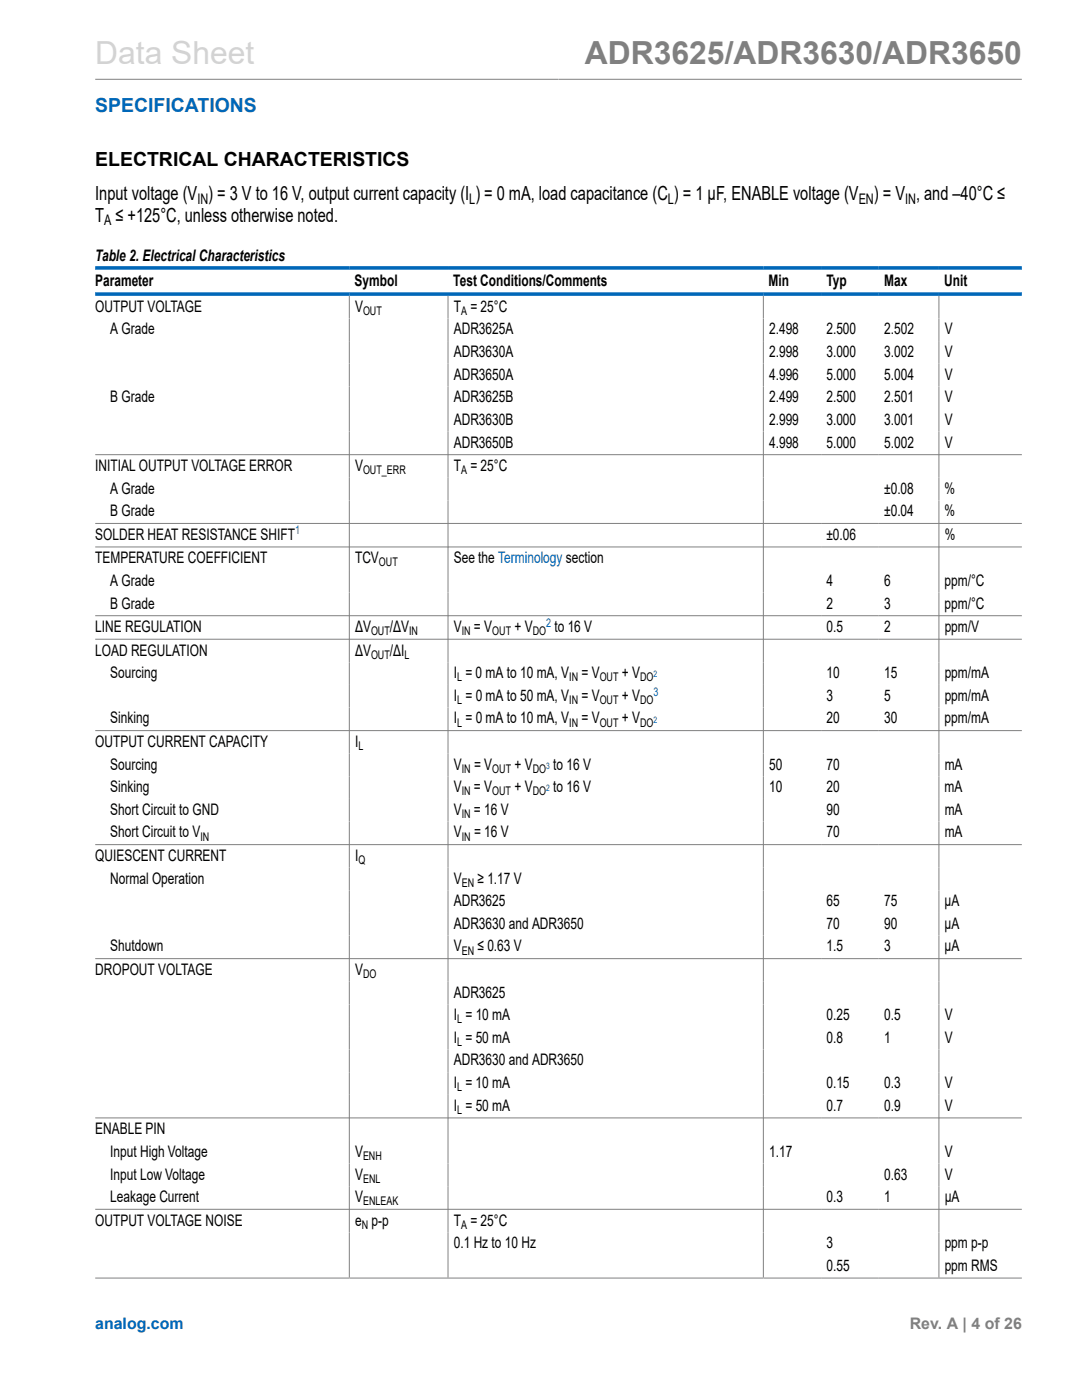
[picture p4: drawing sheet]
<svg xmlns="http://www.w3.org/2000/svg" width="216mm" height="279mm" viewBox="0 0 216 279" stroke-linecap="round" stroke-linejoin="round" font-family="sans-serif">
<defs><g id="words">
<text font-size="6.3" fill="#d3d3d3" x="19" y="12.7">Data Sheet</text>
<text font-size="6.3" fill="#808080" x="116.7" y="12.7">ADR3625/ADR3630/ADR3650</text>
<text font-size="3.9" fill="#0067b8" x="19" y="22.3">SPECIFICATIONS</text>
<g font-size="3.9">
<text x="19" y="33.2">ELECTRICAL CHARACTERISTICS</text>
<text x="19" y="40">Input voltage (V ) = 3 V to 16 V, output current capacity (I ) = 0 mA, load capacitance (C ) = 1 μF, ENABLE voltage (V</text>
<text x="174.4" y="40">) = V , and –40°C ≤</text>
<text x="19" y="44.2">T ≤ +125°C, unless otherwise noted.</text>
</g>
<g font-size="3.2">
<text x="19" y="52.1">Table 2. Electrical Characteristics</text>
<text x="19" y="57">Parameter</text>
<text x="70.8" y="57">Symbol</text>
<text x="90.5" y="57">Test Conditions/Comments</text>
<text x="153.4" y="57">Min</text>
<text x="164.9" y="57">Typ</text>
<text x="176.4" y="57">Max</text>
<text x="188.4" y="57">Unit</text>
<text x="19" y="62.2">OUTPUT VOLTAGE</text>
<text x="70.8" y="62.2">V</text>
<text x="90.5" y="62.2">T = 25°C</text>
<text x="22" y="66.7">A Grade</text>
<text x="90.5" y="66.7">ADR3625A</text>
<text x="90.5" y="71.2">ADR3630A</text>
<text x="153.5" y="66.7">2.498</text>
<text x="153.5" y="71.2">2.998</text>
<text x="164.9" y="66.7">2.500</text>
<text x="164.9" y="71.2">3.000</text>
<text x="176.4" y="66.7">2.502</text>
<text x="176.4" y="71.2">3.002</text>
<text x="188.5" y="66.7">V</text>
<text x="188.5" y="71.2">V</text>
<text x="90.5" y="75.8">ADR3650A</text>
<text x="153.5" y="75.8">4.996</text>
<text x="164.9" y="75.8">5.000</text>
<text x="176.4" y="75.8">5.004</text>
<text x="188.5" y="75.8">V</text>
<text x="22" y="80.3">B Grade</text>
<text x="90.5" y="80.3">ADR3625B</text>
<text x="153.5" y="80.3">2.499</text>
<text x="164.9" y="80.3">2.500</text>
<text x="176.4" y="80.3">2.501</text>
<text x="188.5" y="80.3">V</text>
<text x="90.5" y="84.8">ADR3630B</text>
<text x="90.5" y="89.3">ADR3650B</text>
<text x="153.5" y="84.8">2.999</text>
<text x="153.5" y="89.3">4.998</text>
<text x="164.9" y="84.8">3.000</text>
<text x="164.9" y="89.3">5.000</text>
<text x="176.4" y="84.8">3.001</text>
<text x="176.4" y="89.3">5.002</text>
<text x="188.5" y="84.8">V</text>
<text x="188.5" y="89.3">V</text>
<text x="19" y="94">INITIAL OUTPUT VOLTAGE ERROR</text>
<text x="70.9" y="94">V</text>
<text x="90.5" y="94">T = 25°C</text>
<text x="22" y="98.5">A Grade</text>
<text x="176.4" y="98.5">±0.08</text>
<text x="188.5" y="98.5">%</text>
<text x="19" y="107.7">SOLDER HEAT RESISTANCE SHIFT</text>
<text x="22" y="103">B Grade</text>
<text x="164.9" y="107.7">±0.06</text>
<text x="176.4" y="103">±0.04</text>
<text x="188.5" y="103">%</text>
<text x="188.5" y="107.7">%</text>
<text x="19" y="112.4">TEMPERATURE COEFFICIENT</text>
<text x="70.8" y="112.4">TCV</text>
<text x="90.5" y="112.4">See the Terminology section</text>
<text x="22" y="116.9">A Grade</text>
<text x="164.9" y="116.9">4</text>
<text x="176.4" y="116.9">6</text>
<text x="188.5" y="116.9">ppm/°C</text>
<text x="22" y="121.4">B Grade</text>
<text x="164.9" y="121.4">2</text>
<text x="176.4" y="121.4">3</text>
<text x="188.5" y="121.4">ppm/°C</text>
<text x="19" y="126.1">LINE REGULATION</text>
<text x="19" y="130.8">LOAD REGULATION</text>
<text x="70.8" y="126.1">ΔV</text>
<text x="70.9" y="130.8">ΔV</text>
<text x="77.8" y="130.8">/ΔI</text>
<text x="77.8" y="126.1">/ΔV</text>
<text x="90.5" y="126.1">V</text>
<text x="94.6" y="126.1">= V</text>
<text x="102.7" y="126.1">+ V</text>
<text x="110.6" y="126.1">to 16 V</text>
<text x="164.9" y="126.1">0.5</text>
<text x="176.4" y="126.1">2</text>
<text x="188.5" y="126.1">ppm/V</text>
<text x="22" y="135.3">Sourcing</text>
<text x="90.5" y="135.3">I = 0 mA to 10 mA, V</text>
<text x="116" y="135.3">= V</text>
<text x="124.1" y="135.3">+ V</text>
<text x="164.9" y="135.3">10</text>
<text x="176.4" y="135.3">15</text>
<text x="188.5" y="135.3">ppm/mA</text>
<text x="90.5" y="139.9">I = 0 mA to 50 mA, V</text>
<text x="116" y="139.9">= V</text>
<text x="124.1" y="139.9">+ V</text>
<text x="164.9" y="139.9">3</text>
<text x="176.4" y="139.9">5</text>
<text x="188.5" y="139.9">ppm/mA</text>
<text x="19" y="149.1">OUTPUT CURRENT CAPACITY</text>
<text x="22" y="144.4">Sinking</text>
<text x="70.8" y="149.1">I</text>
<text x="90.5" y="144.4">I = 0 mA to 10 mA, V</text>
<text x="116" y="144.4">= V</text>
<text x="124.1" y="144.4">+ V</text>
<text x="164.9" y="144.4">20</text>
<text x="176.4" y="144.4">30</text>
<text x="188.5" y="144.4">ppm/mA</text>
<text x="22" y="153.6">Sourcing</text>
<text x="90.5" y="153.6">V</text>
<text x="94.6" y="153.6">= V</text>
<text x="102.7" y="153.6">+ V</text>
<text x="110.4" y="153.6">to 16 V</text>
<text x="153.5" y="153.6">50</text>
<text x="164.9" y="153.6">70</text>
<text x="188.5" y="153.6">mA</text>
<text x="22" y="158.1">Sinking</text>
<text x="90.5" y="158.1">V</text>
<text x="94.6" y="158.1">= V</text>
<text x="102.7" y="158.1">+ V</text>
<text x="110.4" y="158.1">to 16 V</text>
<text x="153.5" y="158.1">10</text>
<text x="164.9" y="158.1">20</text>
<text x="188.5" y="158.1">mA</text>
<text x="22" y="162.6">Short Circuit to GND</text>
<text x="22" y="167.1">Short Circuit to V</text>
<text x="90.5" y="162.6">V</text>
<text x="90.5" y="167.1">V</text>
<text x="94.6" y="162.6">= 16 V</text>
<text x="94.6" y="167.1">= 16 V</text>
<text x="164.9" y="162.6">90</text>
<text x="164.9" y="167.1">70</text>
<text x="188.5" y="162.6">mA</text>
<text x="188.5" y="167.1">mA</text>
<text x="19" y="171.8">QUIESCENT CURRENT</text>
<text x="70.9" y="171.8">I</text>
<text x="22" y="176.3">Normal Operation</text>
<text x="90.5" y="176.3">V</text>
<text x="95.3" y="176.3">≥ 1.17 V</text>
<text x="90.5" y="180.9">ADR3625</text>
<text x="90.5" y="185.4">ADR3630 and ADR3650</text>
<text x="164.9" y="180.9">65</text>
<text x="164.9" y="185.4">70</text>
<text x="176.4" y="180.9">75</text>
<text x="176.4" y="185.4">90</text>
<text x="188.5" y="180.9">μA</text>
<text x="188.5" y="185.4">μA</text>
<text x="22" y="189.9">Shutdown</text>
<text x="90.5" y="189.9">V</text>
<text x="95.3" y="189.9">≤ 0.63 V</text>
<text x="164.9" y="189.9">1.5</text>
<text x="176.4" y="189.9">3</text>
<text x="188.5" y="189.9">μA</text>
<text x="19" y="194.6">DROPOUT VOLTAGE</text>
<text x="70.8" y="194.6">V</text>
<text x="90.5" y="199.1">ADR3625</text>
<text x="90.5" y="203.6">I = 10 mA</text>
<text x="164.9" y="203.6">0.25</text>
<text x="176.4" y="203.6">0.5</text>
<text x="188.5" y="203.6">V</text>
<text x="90.5" y="208.1">I = 50 mA</text>
<text x="164.9" y="208.1">0.8</text>
<text x="176.4" y="208.1">1</text>
<text x="188.5" y="208.1">V</text>
<text x="90.5" y="212.6">ADR3630 and ADR3650</text>
<text x="90.5" y="221.7">I = 50 mA</text>
<text x="90.5" y="217.2">I = 10 mA</text>
<text x="164.9" y="217.2">0.15</text>
<text x="164.9" y="221.7">0.7</text>
<text x="176.4" y="217.2">0.3</text>
<text x="176.4" y="221.7">0.9</text>
<text x="188.5" y="217.2">V</text>
<text x="188.5" y="221.7">V</text>
<text x="19" y="226.4">ENABLE PIN</text>
<text x="22" y="230.9">Input High Voltage</text>
<text x="70.9" y="230.9">V</text>
<text x="153.5" y="230.9">1.17</text>
<text x="188.5" y="230.9">V</text>
<text x="22" y="235.4">Input Low Voltage</text>
<text x="22" y="239.9">Leakage Current</text>
<text x="70.9" y="235.4">V</text>
<text x="70.9" y="239.9">V</text>
<text x="164.9" y="239.9">0.3</text>
<text x="176.4" y="239.9">1</text>
<text x="176.4" y="235.4">0.63</text>
<text x="188.5" y="239.9">μA</text>
<text x="188.5" y="235.4">V</text>
<text x="19" y="244.6">OUTPUT VOLTAGE NOISE</text>
<text x="70.8" y="244.6">e p-p</text>
<text x="90.5" y="244.6">T = 25°C</text>
<text x="90.5" y="249.1">0.1 Hz to 10 Hz</text>
<text x="164.9" y="249.1">3</text>
<text x="188.5" y="249.1">ppm p-p</text>
<text x="164.9" y="253.6">0.55</text>
<text x="188.5" y="253.6">ppm RMS</text>
</g>
<text font-size="3.2" fill="#0067b8" x="19" y="265.3">analog.com</text>
<text font-size="3.2" fill="#808080" x="181.5" y="265.3">Rev. A | 4 of 26</text>
<g font-size="2.9">
<text x="39.4" y="40.8">IN</text>
<text x="93.6" y="40.8">L</text>
<text x="133.3" y="40.8">L</text>
<text x="171.3" y="40.8">EN</text>
<text x="180.6" y="40.8">IN</text>
<text x="20.8" y="45">A</text>
</g>
<g font-size="2.4">
<text x="72.4" y="62.9">OUT</text>
<text x="92" y="62.9">A</text>
<text x="72.4" y="94.6">OUT_ERR</text>
<text x="92" y="94.6">A</text>
<text x="75.6" y="113.1">OUT</text>
<text x="74" y="126.8">OUT</text>
<text x="74" y="131.5">OUT</text>
<text x="80.7" y="131.5">L</text>
<text x="81.6" y="126.8">IN</text>
<text x="92.1" y="126.8">IN</text>
<text x="98.2" y="126.8">OUT</text>
<text x="106.3" y="126.8">DO</text>
<text x="91.2" y="136">L</text>
<text x="113.6" y="136">IN</text>
<text x="119.7" y="136">OUT</text>
<text x="127.7" y="136">DO</text>
<text x="91.2" y="140.5">L</text>
<text x="113.6" y="140.5">IN</text>
<text x="119.7" y="140.5">OUT</text>
<text x="127.7" y="140.5">DO</text>
<text x="71.5" y="149.7">L</text>
<text x="91.2" y="145">L</text>
<text x="113.6" y="145">IN</text>
<text x="119.7" y="145">OUT</text>
<text x="127.7" y="145">DO</text>
<text x="92.1" y="154.2">IN</text>
<text x="98.2" y="154.2">OUT</text>
<text x="106.3" y="154.2">DO</text>
<text x="92.1" y="158.7">IN</text>
<text x="98.2" y="158.7">OUT</text>
<text x="106.3" y="158.7">DO</text>
<text x="40" y="167.8">IN</text>
<text x="92.1" y="163.3">IN</text>
<text x="92.1" y="167.8">IN</text>
<text x="71.5" y="172.5">Q</text>
<text x="92.1" y="177">EN</text>
<text x="92.1" y="190.5">EN</text>
<text x="72.4" y="195.2">DO</text>
<text x="91.2" y="208.8">L</text>
<text x="91.2" y="204.2">L</text>
<text x="91.2" y="217.8">L</text>
<text x="91.2" y="222.3">L</text>
<text x="72.4" y="231.5">ENH</text>
<text x="72.4" y="236">ENL</text>
<text x="72.2" y="245.2">N</text>
<text x="72.4" y="240.5">ENLEAK</text>
<text x="92" y="245.2">A</text>
</g>
<g font-size="2.4" fill="#0067b8">
<text x="58.9" y="106.7">1</text>
<text x="109" y="125.1">2</text>
<text x="130.4" y="138.8">3</text>
</g>
<g font-size="1.8" fill="#0067b8">
<text x="130.4" y="135.2">2</text>
<text x="130.4" y="144.2">2</text>
<text x="109" y="153.4">3</text>
<text x="109" y="157.9">2</text>
</g>
</g></defs>
<g fill="none" stroke="#808080" stroke-width=".2">
<path d="M19 15.8h184.9M69.7 59v196M89.4 59v196M152.3 59v196M187.4 59v196M19 90.7h184.9M19 104.5h184.9M19 109.2h184.9M19 122.9h184.9M19 127.6h184.9M19 145.8h184.9M19 168.6h184.9"/>
<path d="M19 191.3h184.9M19 223.1h184.9M19 241.3h184.9M19 255.1h184.9"/>
</g>
<path d="M19 53.5h184.9M19 58.7h184.9" fill="none" stroke="#0067b8" stroke-width=".71"/>
<use href="#words"/>
</svg>
